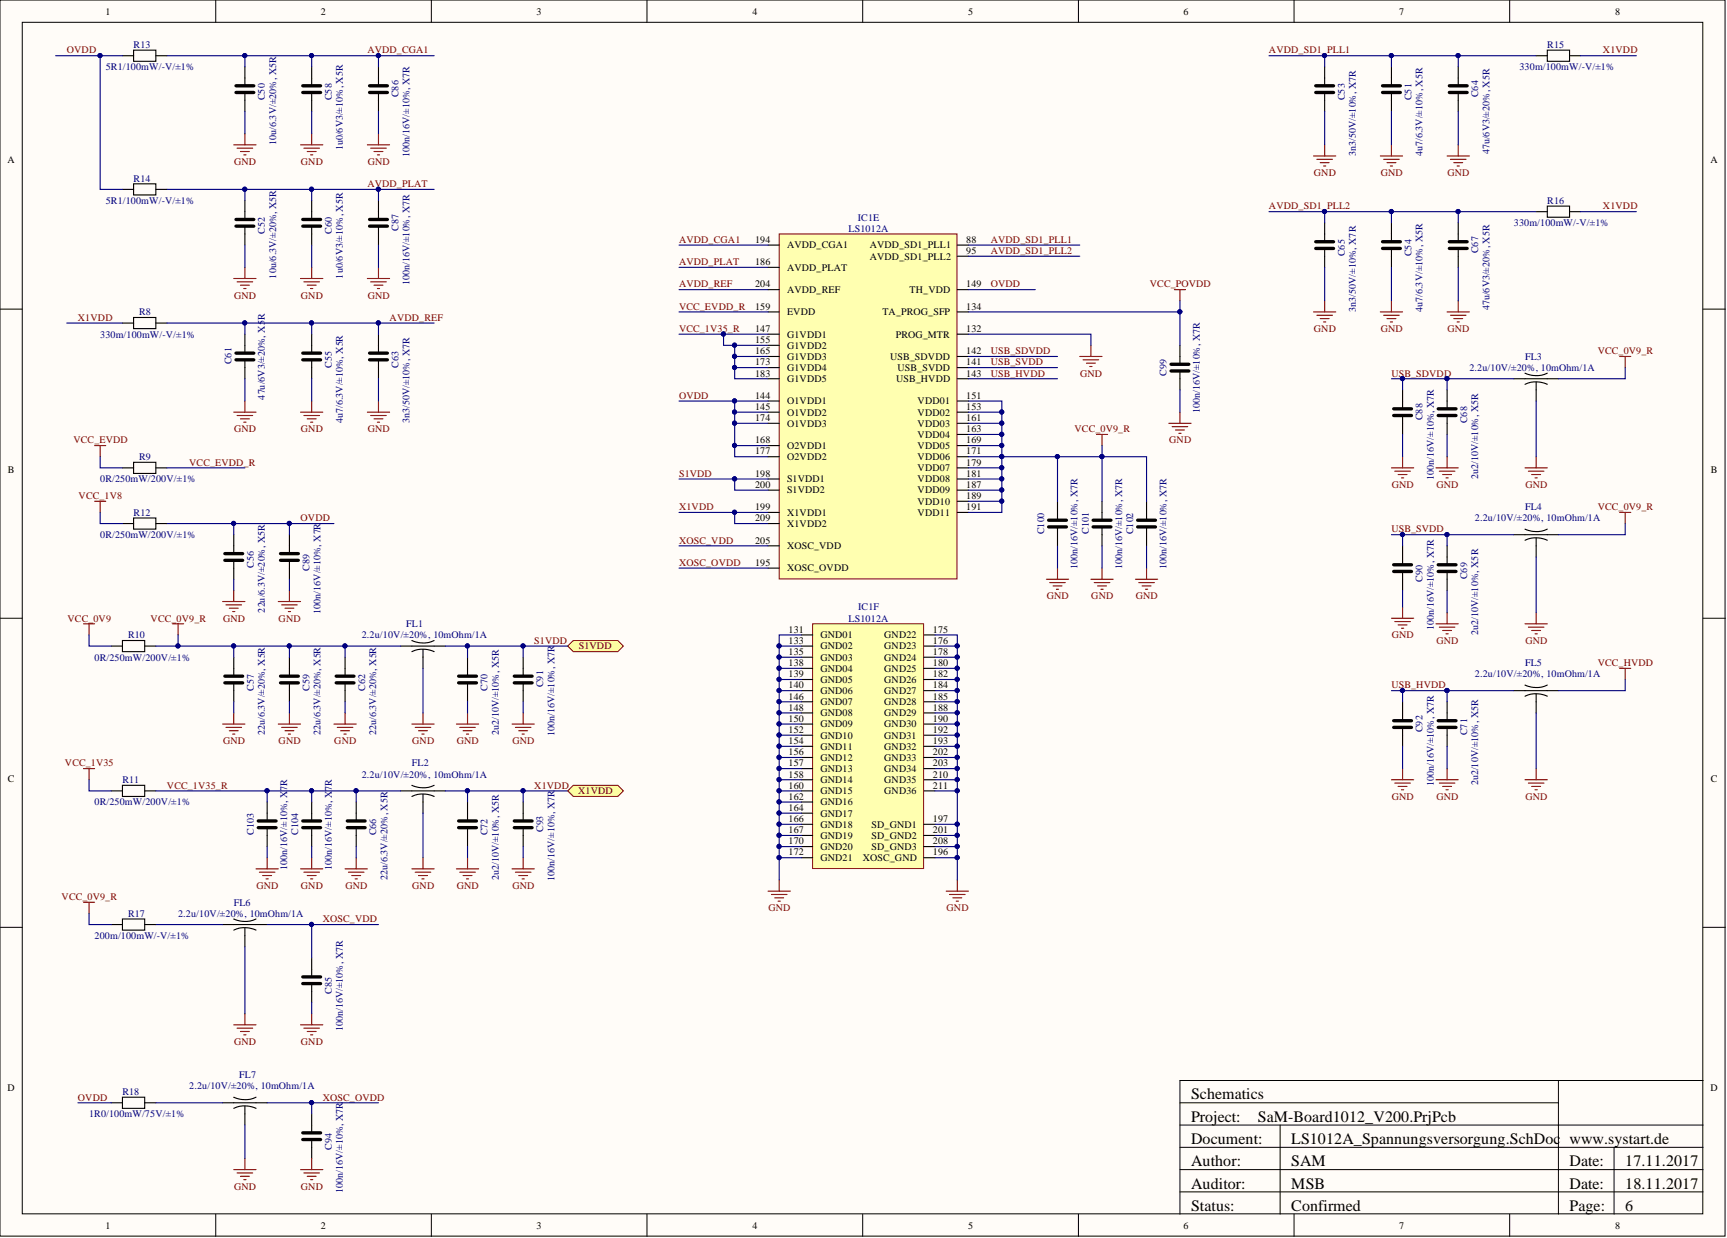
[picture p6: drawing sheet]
<svg xmlns="http://www.w3.org/2000/svg" width="393mm" height="282mm" viewBox="0 0 393 282" stroke-linecap="round" stroke-linejoin="round" font-family="sans-serif">
<defs><g id="words">
<g font-size="3.6">
<text x="271.3" y="250.3">Schematics</text>
<text x="271.3" y="255.4">Project:</text>
<text x="286.5" y="255.4">SaM-Board1012_V200.PrjPcb</text>
<text x="271.3" y="260.5">Document:</text>
<text x="294.1" y="260.5">LS1012A_Spannungsversorgung.SchDoc</text>
<text x="357.5" y="260.5">www.systart.de</text>
<text x="271.3" y="265.5">Author:</text>
<text x="294.1" y="265.5">SAM</text>
<text x="357.5" y="265.5">Date:</text>
<text x="370.2" y="265.5">17.11.2017</text>
<text x="271.3" y="270.6">Auditor:</text>
<text x="271.3" y="275.7">Status:</text>
<text x="294.1" y="270.6">MSB</text>
<text x="294.1" y="275.7">Confirmed</text>
<text x="357.5" y="275.7">Page:</text>
<text x="357.5" y="270.6">Date:</text>
<text x="370.2" y="270.6">18.11.2017</text>
<text x="370.2" y="275.7">6</text>
</g>
<g font-size="2.3">
<text x="24" y="3.3">1</text>
<text x="73.1" y="3.3">2</text>
<text x="122.2" y="3.3">3</text>
<text x="171.4" y="3.3">4</text>
<text x="220.5" y="3.3">5</text>
<text x="269.6" y="3.3">6</text>
<text x="318.7" y="3.3">7</text>
<text x="367.9" y="3.3">8</text>
<text x="1.7" y="37.2">A</text>
<text x="389.6" y="37.2">A</text>
<text x="172" y="55.3">194</text>
<text x="179.3" y="56.6">AVDD_CGA1</text>
<text x="198.1" y="56.6">AVDD_SD1_PLL1</text>
<text x="198.1" y="59.1">AVDD_SD1_PLL2</text>
<text x="220.1" y="55.3">88</text>
<text x="220.1" y="57.8">95</text>
<text x="172" y="60.4">186</text>
<text x="172" y="65.4">204</text>
<text x="179.3" y="61.6">AVDD_PLAT</text>
<text x="220.1" y="65.4">149</text>
<text x="172" y="70.5">159</text>
<text x="179.3" y="66.7">AVDD_REF</text>
<text x="179.3" y="71.8">EVDD</text>
<text x="201" y="71.8">TA_PROG_SFP</text>
<text x="207.1" y="66.7">TH_VDD</text>
<text x="220.1" y="70.5">134</text>
<text x="172" y="75.6">147</text>
<text x="179.3" y="76.9">G1VDD1</text>
<text x="204" y="76.9">PROG_MTR</text>
<text x="220.1" y="75.6">132</text>
<text x="172" y="78.1">155</text>
<text x="172" y="80.7">165</text>
<text x="172" y="83.2">173</text>
<text x="179.3" y="79.4">G1VDD2</text>
<text x="179.3" y="81.9">G1VDD3</text>
<text x="202.7" y="81.9">USB_SDVDD</text>
<text x="220.1" y="80.7">142</text>
<text x="220.1" y="83.2">141</text>
<text x="172" y="85.7">183</text>
<text x="179.3" y="84.5">G1VDD4</text>
<text x="179.3" y="87">G1VDD5</text>
<text x="204.1" y="87">USB_HVDD</text>
<text x="204.4" y="84.5">USB_SVDD</text>
<text x="220.1" y="85.7">143</text>
<text x="172" y="90.8">144</text>
<text x="172" y="93.3">145</text>
<text x="172" y="95.9">174</text>
<text x="179.3" y="92.1">O1VDD1</text>
<text x="179.3" y="94.6">O1VDD2</text>
<text x="209" y="92.1">VDD01</text>
<text x="209" y="94.6">VDD02</text>
<text x="220.1" y="90.8">151</text>
<text x="220.1" y="93.3">153</text>
<text x="220.1" y="95.9">161</text>
<text x="172" y="100.9">168</text>
<text x="179.3" y="97.1">O1VDD3</text>
<text x="209" y="97.1">VDD03</text>
<text x="209" y="99.7">VDD04</text>
<text x="220.1" y="98.4">163</text>
<text x="220.1" y="100.9">169</text>
<text x="1.8" y="107.6">B</text>
<text x="172" y="103.5">177</text>
<text x="179.3" y="102.2">O2VDD1</text>
<text x="179.3" y="104.7">O2VDD2</text>
<text x="209" y="102.2">VDD05</text>
<text x="209" y="104.7">VDD06</text>
<text x="209" y="107.3">VDD07</text>
<text x="220.1" y="103.5">171</text>
<text x="220.1" y="106">179</text>
<text x="389.7" y="107.6">B</text>
<text x="172" y="108.6">198</text>
<text x="172" y="111.1">200</text>
<text x="179.3" y="109.8">S1VDD1</text>
<text x="179.3" y="112.4">S1VDD2</text>
<text x="209" y="109.8">VDD08</text>
<text x="209" y="112.4">VDD09</text>
<text x="220.1" y="108.6">181</text>
<text x="220.1" y="111.1">187</text>
<text x="220.1" y="113.6">189</text>
<text x="172" y="116.2">199</text>
<text x="172" y="118.7">209</text>
<text x="179.3" y="117.4">X1VDD1</text>
<text x="179.3" y="120">X1VDD2</text>
<text x="209" y="114.9">VDD10</text>
<text x="209" y="117.4">VDD11</text>
<text x="220.1" y="116.2">191</text>
<text x="172" y="123.8">205</text>
<text x="179.3" y="125">XOSC_VDD</text>
<text x="172" y="128.8">195</text>
<text x="179.3" y="130.1">XOSC_OVDD</text>
<text x="179.6" y="144.1">131</text>
<text x="179.6" y="146.6">133</text>
<text x="179.6" y="149.1">135</text>
<text x="186.9" y="145.3">GND01</text>
<text x="186.9" y="147.9">GND02</text>
<text x="201.4" y="145.3">GND22</text>
<text x="201.4" y="147.9">GND23</text>
<text x="212.5" y="144.1">175</text>
<text x="212.5" y="146.6">176</text>
<text x="212.5" y="149.1">178</text>
<text x="179.6" y="151.7">138</text>
<text x="179.6" y="154.2">139</text>
<text x="186.9" y="150.4">GND03</text>
<text x="186.9" y="152.9">GND04</text>
<text x="186.9" y="155.5">GND05</text>
<text x="201.4" y="150.4">GND24</text>
<text x="201.4" y="152.9">GND25</text>
<text x="201.4" y="155.5">GND26</text>
<text x="212.5" y="151.7">180</text>
<text x="212.5" y="154.2">182</text>
<text x="179.6" y="156.7">140</text>
<text x="179.6" y="159.3">146</text>
<text x="179.6" y="161.8">148</text>
<text x="186.9" y="158">GND06</text>
<text x="186.9" y="160.5">GND07</text>
<text x="201.4" y="158">GND27</text>
<text x="201.4" y="160.5">GND28</text>
<text x="212.5" y="156.7">184</text>
<text x="212.5" y="159.3">185</text>
<text x="212.5" y="161.8">188</text>
<text x="179.6" y="164.3">150</text>
<text x="179.6" y="166.9">152</text>
<text x="186.9" y="163.1">GND08</text>
<text x="186.9" y="165.6">GND09</text>
<text x="201.4" y="163.1">GND29</text>
<text x="201.4" y="165.6">GND30</text>
<text x="212.5" y="164.3">190</text>
<text x="212.5" y="166.9">192</text>
<text x="179.6" y="169.4">154</text>
<text x="179.6" y="172">156</text>
<text x="186.9" y="168.2">GND10</text>
<text x="186.9" y="170.7">GND11</text>
<text x="186.9" y="173.2">GND12</text>
<text x="201.4" y="168.2">GND31</text>
<text x="201.4" y="170.7">GND32</text>
<text x="201.4" y="173.2">GND33</text>
<text x="212.5" y="169.4">193</text>
<text x="212.5" y="172">202</text>
<text x="1.8" y="178">C</text>
<text x="179.6" y="174.5">157</text>
<text x="179.6" y="177">158</text>
<text x="179.6" y="179.6">160</text>
<text x="186.9" y="175.8">GND13</text>
<text x="186.9" y="178.3">GND14</text>
<text x="201.4" y="175.8">GND34</text>
<text x="201.4" y="178.3">GND35</text>
<text x="212.5" y="174.5">203</text>
<text x="212.5" y="177">210</text>
<text x="212.5" y="179.6">211</text>
<text x="389.7" y="178">C</text>
<text x="179.6" y="182.1">162</text>
<text x="179.6" y="184.6">164</text>
<text x="186.9" y="180.8">GND15</text>
<text x="186.9" y="183.4">GND16</text>
<text x="186.9" y="185.9">GND17</text>
<text x="201.4" y="180.8">GND36</text>
<text x="179.6" y="187.2">166</text>
<text x="179.6" y="189.7">167</text>
<text x="186.9" y="188.4">GND18</text>
<text x="186.9" y="191">GND19</text>
<text x="198.5" y="188.4">SD_GND1</text>
<text x="198.5" y="191">SD_GND2</text>
<text x="212.5" y="187.2">197</text>
<text x="212.5" y="189.7">201</text>
<text x="179.6" y="192.2">170</text>
<text x="179.6" y="194.8">172</text>
<text x="186.9" y="193.5">GND20</text>
<text x="186.9" y="196">GND21</text>
<text x="196.5" y="196">XOSC_GND</text>
<text x="198.5" y="193.5">SD_GND3</text>
<text x="212.5" y="192.2">208</text>
<text x="212.5" y="194.8">196</text>
<text x="1.7" y="248.4">D</text>
<text x="389.6" y="248.4">D</text>
<text x="24" y="279.7">1</text>
<text x="73.1" y="279.7">2</text>
<text x="122.2" y="279.7">3</text>
<text x="171.4" y="279.7">4</text>
<text x="220.5" y="279.7">5</text>
<text x="269.6" y="279.7">6</text>
<text x="318.7" y="279.7">7</text>
<text x="367.9" y="279.7">8</text>
</g>
<g font-size="2.3" fill="#000080">
<text x="30.4" y="10.9">R13</text>
<text x="352.4" y="10.9">R15</text>
<text x="24.1" y="16">5R1/100mW/-V/±1%</text>
<text x="346.1" y="16">330m/100mW/-V/±1%</text>
<text x="60.3" y="22.8" transform="rotate(-90 60.3 22.8)">C50</text>
<text x="75.6" y="22.8" transform="rotate(-90 75.6 22.8)">C58</text>
<text x="90.8" y="22.2" transform="rotate(-90 90.8 22.2)">C86</text>
<text x="306.3" y="22.8" transform="rotate(-90 306.3 22.8)">C53</text>
<text x="321.5" y="22.8" transform="rotate(-90 321.5 22.8)">C51</text>
<text x="336.7" y="22.2" transform="rotate(-90 336.7 22.2)">C64</text>
<text x="62.9" y="33" transform="rotate(-90 62.9 33)">10u/6.3V/±20%, X5R</text>
<text x="78.1" y="34.2" transform="rotate(-90 78.1 34.2)">1u0/6V3/±10%, X5R</text>
<text x="93.3" y="35.8" transform="rotate(-90 93.3 35.8)">100n/16V/±10%, X7R</text>
<text x="308.8" y="35.5" transform="rotate(-90 308.8 35.5)">3n3/50V/±10%, X7R</text>
<text x="324" y="35.5" transform="rotate(-90 324 35.5)">4u7/6.3V/±10%, X5R</text>
<text x="339.2" y="35.2" transform="rotate(-90 339.2 35.2)">47u/6V3/±20%, X5R</text>
<text x="30.4" y="41.3">R14</text>
<text x="24.1" y="46.4">5R1/100mW/-V/±1%</text>
<text x="352.4" y="46.4">R16</text>
<text x="60.3" y="53.3" transform="rotate(-90 60.3 53.3)">C52</text>
<text x="75.6" y="53.3" transform="rotate(-90 75.6 53.3)">C60</text>
<text x="90.8" y="52.6" transform="rotate(-90 90.8 52.6)">C87</text>
<text x="193.3" y="52.8">LS1012A</text>
<text x="195.4" y="50.2">IC1E</text>
<text x="344.8" y="51.5">330m/100mW/-V/±1%</text>
<text x="306.3" y="58.3" transform="rotate(-90 306.3 58.3)">C65</text>
<text x="321.5" y="58.3" transform="rotate(-90 321.5 58.3)">C54</text>
<text x="336.7" y="57.7" transform="rotate(-90 336.7 57.7)">C67</text>
<text x="62.9" y="63.4" transform="rotate(-90 62.9 63.4)">10u/6.3V/±20%, X5R</text>
<text x="78.1" y="63.4" transform="rotate(-90 78.1 63.4)">1u0/6V3/±10%, X5R</text>
<text x="93.3" y="64.9" transform="rotate(-90 93.3 64.9)">100n/16V/±10%, X7R</text>
<text x="31.7" y="71.8">R8</text>
<text x="308.8" y="71" transform="rotate(-90 308.8 71)">3n3/50V/±10%, X7R</text>
<text x="324" y="71" transform="rotate(-90 324 71)">4u7/6.3V/±10%, X5R</text>
<text x="339.2" y="70.7" transform="rotate(-90 339.2 70.7)">47u/6V3/±20%, X5R</text>
<text x="22.8" y="76.9">330m/100mW/-V/±1%</text>
<text x="60.3" y="72.9" transform="rotate(-90 60.3 72.9)">R</text>
<text x="52.7" y="82.9" transform="rotate(-90 52.7 82.9)">C61</text>
<text x="75.6" y="83.7" transform="rotate(-90 75.6 83.7)">C55</text>
<text x="90.8" y="83.7" transform="rotate(-90 90.8 83.7)">C63</text>
<text x="347.3" y="81.9">FL3</text>
<text x="265.7" y="85.6" transform="rotate(-90 265.7 85.6)">C99</text>
<text x="334.7" y="84.5">2.2u/10V/±20%, 10mOhm/1A</text>
<text x="60.3" y="91" transform="rotate(-90 60.3 91)">47u/6V3/±20%, X5</text>
<text x="273.3" y="94.1" transform="rotate(-90 273.3 94.1)">100n/16V/±10%, X7R</text>
<text x="324" y="95.7" transform="rotate(-90 324 95.7)">C88</text>
<text x="78.1" y="96.4" transform="rotate(-90 78.1 96.4)">4u7/6.3V/±10%, X5R</text>
<text x="93.3" y="96.4" transform="rotate(-90 93.3 96.4)">3n3/50V/±10%, X7R</text>
<text x="334.2" y="96.4" transform="rotate(-90 334.2 96.4)">C68</text>
<text x="31.7" y="104.7">R9</text>
<text x="22.8" y="109.8">0R/250mW/200V/±1%</text>
<text x="326.6" y="109.3" transform="rotate(-90 326.6 109.3)">100n/16V/±10%, X7R</text>
<text x="336.7" y="109.1" transform="rotate(-90 336.7 109.1)">2u2/10V/±10%, X5R</text>
<text x="30.4" y="117.4">R12</text>
<text x="335.9" y="118.7">2.2u/10V/±20%, 10mOhm/1A</text>
<text x="347.3" y="116.2">FL4</text>
<text x="22.8" y="122.5">0R/250mW/200V/±1%</text>
<text x="237.8" y="121.7" transform="rotate(-90 237.8 121.7)">C100</text>
<text x="248" y="121.6" transform="rotate(-90 248 121.6)">C101</text>
<text x="258.1" y="121.7" transform="rotate(-90 258.1 121.7)">C102</text>
<text x="57.8" y="129.3" transform="rotate(-90 57.8 129.3)">C56</text>
<text x="70.5" y="129.9" transform="rotate(-90 70.5 129.9)">C89</text>
<text x="245.4" y="129.6" transform="rotate(-90 245.4 129.6)">100n/16V/±10%, X7R</text>
<text x="255.6" y="129.6" transform="rotate(-90 255.6 129.6)">100n/16V/±10%, X7R</text>
<text x="265.7" y="129.6" transform="rotate(-90 265.7 129.6)">100n/16V/±10%, X7R</text>
<text x="334.2" y="131.9" transform="rotate(-90 334.2 131.9)">C69</text>
<text x="324" y="132.5" transform="rotate(-90 324 132.5)">C90</text>
<text x="60.3" y="139.5" transform="rotate(-90 60.3 139.5)">22u/6.3V/±20%, X5R</text>
<text x="73" y="139.7" transform="rotate(-90 73 139.7)">100n/16V/±10%, X7R</text>
<text x="92.5" y="142.8">FL1</text>
<text x="193.3" y="141.5">LS1012A</text>
<text x="195.5" y="139">IC1F</text>
<text x="326.6" y="143.6" transform="rotate(-90 326.6 143.6)">100n/16V/±10%, X7R</text>
<text x="29.2" y="145.3">R10</text>
<text x="82.4" y="145.3">2.2u/10V/±20%, 10mOhm/1A</text>
<text x="336.7" y="144.6" transform="rotate(-90 336.7 144.6)">2u2/10V/±10%, X5R</text>
<text x="21.6" y="150.4">0R/250mW/200V/±1%</text>
<text x="335.9" y="154.2">2.2u/10V/±20%, 10mOhm/1A</text>
<text x="347.3" y="151.7">FL5</text>
<text x="57.8" y="157.2" transform="rotate(-90 57.8 157.2)">C57</text>
<text x="70.5" y="157.2" transform="rotate(-90 70.5 157.2)">C59</text>
<text x="83.2" y="157.2" transform="rotate(-90 83.2 157.2)">C62</text>
<text x="111" y="157.2" transform="rotate(-90 111 157.2)">C70</text>
<text x="123.7" y="156.5" transform="rotate(-90 123.7 156.5)">C91</text>
<text x="60.3" y="167.4" transform="rotate(-90 60.3 167.4)">22u/6.3V/±20%, X5R</text>
<text x="73" y="167.4" transform="rotate(-90 73 167.4)">22u/6.3V/±20%, X5R</text>
<text x="85.7" y="167.4" transform="rotate(-90 85.7 167.4)">22u/6.3V/±20%, X5R</text>
<text x="113.6" y="167.4" transform="rotate(-90 113.6 167.4)">2u2/10V/±10%, X5R</text>
<text x="126.3" y="167.6" transform="rotate(-90 126.3 167.6)">100n/16V/±10%, X7R</text>
<text x="324" y="166.7" transform="rotate(-90 324 166.7)">C92</text>
<text x="334.2" y="167.4" transform="rotate(-90 334.2 167.4)">C71</text>
<text x="27.9" y="178.3">R11</text>
<text x="65.4" y="180" transform="rotate(-90 65.4 180)">7R</text>
<text x="75.6" y="180" transform="rotate(-90 75.6 180)">7R</text>
<text x="82.4" y="177">2.2u/10V/±20%, 10mOhm/1A</text>
<text x="93.8" y="174.5">FL2</text>
<text x="326.6" y="179.1" transform="rotate(-90 326.6 179.1)">100n/16V/±10%, X7R</text>
<text x="336.7" y="178.8" transform="rotate(-90 336.7 178.8)">2u2/10V/±10%, X5R</text>
<text x="21.6" y="183.4">0R/250mW/200V/±1%</text>
<text x="57.8" y="190" transform="rotate(-90 57.8 190)">C103</text>
<text x="67.9" y="190.1" transform="rotate(-90 67.9 190.1)">C104</text>
<text x="85.7" y="190.2" transform="rotate(-90 85.7 190.2)">C66</text>
<text x="111" y="190.2" transform="rotate(-90 111 190.2)">C72</text>
<text x="123.7" y="189.5" transform="rotate(-90 123.7 189.5)">C93</text>
<text x="65.4" y="198.1" transform="rotate(-90 65.4 198.1)">100n/16V/±10%, X</text>
<text x="75.6" y="198.1" transform="rotate(-90 75.6 198.1)">100n/16V/±10%, X</text>
<text x="88.2" y="200.4" transform="rotate(-90 88.2 200.4)">22u/6.3V/±20%, X5R</text>
<text x="113.6" y="200.4" transform="rotate(-90 113.6 200.4)">2u2/10V/±10%, X5R</text>
<text x="126.3" y="200.6" transform="rotate(-90 126.3 200.6)">100n/16V/±10%, X7R</text>
<text x="29.2" y="208.7">R17</text>
<text x="40.6" y="208.7">2.2u/10V/±20%, 10mOhm/1A</text>
<text x="53.2" y="206.2">FL6</text>
<text x="21.6" y="213.8">200m/100mW/-V/±1%</text>
<text x="75.6" y="226.3" transform="rotate(-90 75.6 226.3)">C85</text>
<text x="78.1" y="234.9" transform="rotate(-90 78.1 234.9)">100n/16V/±10%, X7R</text>
<text x="54.5" y="245.5">FL7</text>
<text x="27.9" y="249.3">R18</text>
<text x="43.1" y="248">2.2u/10V/±20%, 10mOhm/1A</text>
<text x="20.3" y="254.4">1R0/100mW/75V/±1%</text>
<text x="75.6" y="261.8" transform="rotate(-90 75.6 261.8)">C94</text>
<text x="78.1" y="271.6" transform="rotate(-90 78.1 271.6)">100n/16V/±10%, X7R</text>
</g>
<g font-size="2.3" fill="#800000">
<text x="15.2" y="12.2">OVDD</text>
<text x="83.7" y="12.2">AVDD_CGA1</text>
<text x="289" y="12.2">AVDD_SD1_PLL1</text>
<text x="365.1" y="12.2">X1VDD</text>
<text x="53.3" y="37.5">GND</text>
<text x="68.5" y="37.5">GND</text>
<text x="83.8" y="37.5">GND</text>
<text x="299.3" y="40.1">GND</text>
<text x="314.5" y="40.1">GND</text>
<text x="329.7" y="40.1">GND</text>
<text x="83.7" y="42.6">AVDD_PLAT</text>
<text x="289" y="47.7">AVDD_SD1_PLL2</text>
<text x="365.1" y="47.7">X1VDD</text>
<text x="154.7" y="55.3">AVDD_CGA1</text>
<text x="225.6" y="55.3">AVDD_SD1_PLL1</text>
<text x="225.6" y="57.8">AVDD_SD1_PLL2</text>
<text x="154.7" y="65.4">AVDD_REF</text>
<text x="154.7" y="60.4">AVDD_PLAT</text>
<text x="225.6" y="65.4">OVDD</text>
<text x="261.9" y="65.4">VCC_POVDD</text>
<text x="53.3" y="68">GND</text>
<text x="68.5" y="68">GND</text>
<text x="83.8" y="68">GND</text>
<text x="154.7" y="70.5">VCC_EVDD_R</text>
<text x="17.7" y="73">X1VDD</text>
<text x="88.7" y="73">AVDD_REF</text>
<text x="154.7" y="75.6">VCC_1V35_R</text>
<text x="299.3" y="75.6">GND</text>
<text x="314.5" y="75.6">GND</text>
<text x="329.7" y="75.6">GND</text>
<text x="225.6" y="80.7">USB_SDVDD</text>
<text x="225.6" y="83.2">USB_SVDD</text>
<text x="363.9" y="80.7">VCC_0V9_R</text>
<text x="225.6" y="85.7">USB_HVDD</text>
<text x="246" y="85.7">GND</text>
<text x="316.9" y="85.7">USB_SDVDD</text>
<text x="154.7" y="90.8">OVDD</text>
<text x="16.7" y="100.9">VCC_EVDD</text>
<text x="53.3" y="98.4">GND</text>
<text x="68.5" y="98.4">GND</text>
<text x="83.8" y="98.4">GND</text>
<text x="244.7" y="98.4">VCC_0V9_R</text>
<text x="266.3" y="100.9">GND</text>
<text x="43.1" y="106">VCC_EVDD_R</text>
<text x="17.9" y="113.6">VCC_1V8</text>
<text x="154.7" y="108.6">S1VDD</text>
<text x="317" y="111.1">GND</text>
<text x="327.1" y="111.1">GND</text>
<text x="347.4" y="111.1">GND</text>
<text x="68.5" y="118.7">OVDD</text>
<text x="154.7" y="116.2">X1VDD</text>
<text x="363.9" y="116.2">VCC_0V9_R</text>
<text x="154.7" y="123.8">XOSC_VDD</text>
<text x="316.9" y="121.2">USB_SVDD</text>
<text x="154.7" y="128.8">XOSC_OVDD</text>
<text x="238.4" y="136.5">GND</text>
<text x="248.6" y="136.5">GND</text>
<text x="258.7" y="136.5">GND</text>
<text x="15.4" y="141.5">VCC_0V9</text>
<text x="34.3" y="141.5">VCC_0V9_R</text>
<text x="50.8" y="141.5">GND</text>
<text x="63.5" y="141.5">GND</text>
<text x="121.7" y="146.6">S1VDD</text>
<text x="131.8" y="147.9">S1VDD</text>
<text x="317" y="145.3">GND</text>
<text x="327.1" y="146.6">GND</text>
<text x="347.4" y="146.6">GND</text>
<text x="363.9" y="151.7">VCC_HVDD</text>
<text x="316.9" y="156.7">USB_HVDD</text>
<text x="50.8" y="169.4">GND</text>
<text x="63.5" y="169.4">GND</text>
<text x="76.1" y="169.4">GND</text>
<text x="93.9" y="169.4">GND</text>
<text x="104" y="169.4">GND</text>
<text x="116.7" y="169.4">GND</text>
<text x="14.8" y="174.5">VCC_1V35</text>
<text x="38" y="179.6">VCC_1V35_R</text>
<text x="121.7" y="179.6">X1VDD</text>
<text x="131.7" y="180.8">X1VDD</text>
<text x="317" y="182.1">GND</text>
<text x="327.1" y="182.1">GND</text>
<text x="347.4" y="182.1">GND</text>
<text x="58.4" y="202.4">GND</text>
<text x="68.5" y="202.4">GND</text>
<text x="78.7" y="202.4">GND</text>
<text x="93.9" y="202.4">GND</text>
<text x="104" y="202.4">GND</text>
<text x="116.7" y="202.4">GND</text>
<text x="14" y="204.9">VCC_0V9_R</text>
<text x="73.5" y="210">XOSC_VDD</text>
<text x="175" y="207.5">GND</text>
<text x="215.6" y="207.5">GND</text>
<text x="53.3" y="237.9">GND</text>
<text x="68.5" y="237.9">GND</text>
<text x="17.7" y="250.6">OVDD</text>
<text x="73.5" y="250.6">XOSC_OVDD</text>
<text x="53.3" y="270.9">GND</text>
<text x="68.5" y="270.9">GND</text>
</g>
</g></defs>
<g fill="#fffcf8" stroke="#000" stroke-width=".23">
<path d="M0 0h392.9v281.4h-392.9z"/>
<path d="M5.1 5.1h382.7v271.3h-382.7z"/>
</g>
<g fill="none" stroke="#000" stroke-width=".23">
<path d="M49.1 0v5.1M98.2 0v5.1M147.4 0v5.1M196.5 0v5.1M245.6 0v5.1M294.7 0v5.1M343.8 0v5.1M0 70.4h5.1M387.9 70.4h5.1M0 140.8h5.1M387.9 140.8h5.1M0 211.1h5.1"/>
<path d="M387.9 211.1h5.1M268.7 251.1h86.3M268.7 256.2h119.2M291.6 256.2v20.2M355 246v30.4M387.9 246h-119.2v30.4M49.1 276.4v5.1M98.2 276.4v5.1M147.4 276.4v5.1M196.5 276.4v5.1M245.6 276.4v5.1M268.7 261.2h119.2"/>
<path d="M268.7 271.4h119.2M268.7 266.3h119.2M294.7 276.4v5.1M343.8 276.4v5.1M367.6 261.2v15.2"/>
</g>
<path d="M177.5 53.3h40.5v78.5h-40.5z" fill="#ffffb0" stroke="#800000" stroke-width=".23"/>
<g fill="none" stroke="#000" stroke-width=".25">
<path d="M174.9 55.8h2.6M218 55.8h2.6M218 58.3h2.6M174.9 60.9h2.6M174.9 65.9h2.6M174.9 71h2.6M174.9 76.1h2.6M174.9 78.6h2.6M218 65.9h2.6M218 71h2.6M218 76.1h2.6M174.9 81.2h2.6"/>
<path d="M174.9 83.7h2.6M174.9 86.2h2.6M174.9 91.3h2.6M174.9 93.8h2.6M174.9 96.4h2.6M218 81.2h2.6M218 83.7h2.6M218 86.2h2.6M218 91.3h2.6M218 93.8h2.6M218 96.4h2.6M218 98.9h2.6"/>
<path d="M174.9 101.5h2.6M174.9 104h2.6M174.9 109.1h2.6M174.9 111.6h2.6M174.9 116.7h2.6M174.9 119.2h2.6M218 101.5h2.6M218 104h2.6M218 109.1h2.6M218 111.6h2.6M218 116.7h2.6M218 106.5h2.6"/>
<path d="M218 114.1h2.6M174.9 124.3h2.6M174.9 129.3h2.6"/>
</g>
<path d="M185.1 142h25.3v55.7h-25.3z" fill="#ffffb0" stroke="#800000" stroke-width=".23"/>
<g fill="none" stroke="#000" stroke-width=".25">
<path d="M27.9 12.7h2.5M30.4 11.4h5.1v2.6h-5.1zM35.5 12.7h2.5M349.9 12.7h2.5M352.4 11.4h5.1v2.6h-5.1zM357.5 12.7h2.5M27.9 43.1h2.5M30.4 41.9h5.1v2.5h-5.1zM35.5 43.1h2.5M349.9 48.2h2.5M352.4 46.9h5.1v2.6h-5.1zM357.5 48.2h2.5"/>
<path d="M27.9 73.6h2.5M30.4 72.3h5.1v2.5h-5.1zM35.5 73.6h2.5M347.3 87.5a6.1 6.1 0 0 1 5.1 0M347.3 85l.7 .2a6 6 0 0 0 4.4-.2M347.3 86.2h7.7M347.3 123a6.1 6.1 0 0 1 5.1 0M347.3 120.5l.7 .2a6 6 0 0 0 4.4-.2M347.3 121.7h7.7M93.8 148.4a6.1 6.1 0 0 1 5.1 0M93.8 145.8l.7 .3a6 6 0 0 0 4.4-.3M93.8 147.1h7.6"/>
<path d="M182.5 144.6h2.6M182.5 147.1h2.6M182.5 149.6h2.6M182.5 152.2h2.6M182.5 154.7h2.6M182.5 157.2h2.6M182.5 159.8h2.6M210.4 144.6h2.6M210.4 147.1h2.6M210.4 149.6h2.6M210.4 152.2h2.6M210.4 154.7h2.6"/>
<path d="M210.4 157.2h2.6M210.4 159.8h2.6M347.3 158.5a6.1 6.1 0 0 1 5.1 0M347.3 156l.7 .2a6 6 0 0 0 4.4-.2M347.3 157.2h7.7M93.8 178.8l.7 .3a6 6 0 0 0 4.4-.3M182.5 162.3h2.6M182.5 164.9h2.6M182.5 167.4h2.6M182.5 169.9h2.6M182.5 172.5h2.6M182.5 175h2.6"/>
<path d="M182.5 177.5h2.6M210.4 162.3h2.6M210.4 164.9h2.6M210.4 167.4h2.6M210.4 169.9h2.6M210.4 172.5h2.6M210.4 175h2.6M210.4 177.5h2.6M93.8 181.3a6.1 6.1 0 0 1 5.1 0M93.8 180.1h7.6M182.5 180.1h2.6M182.5 182.6h2.6"/>
<path d="M182.5 185.1h2.6M182.5 187.7h2.6M182.5 190.2h2.6M182.5 192.8h2.6M182.5 195.3h2.6M210.4 180.1h2.6M210.4 187.7h2.6M210.4 190.2h2.6M210.4 192.8h2.6M210.4 195.3h2.6M25.4 210.5h2.5M27.9 209.2h5.1v2.6h-5.1z"/>
<path d="M33 210.5h2.5M53.2 211.8a6.1 6.1 0 0 1 5.1 0M53.2 209.2l.7 .3a6 6 0 0 0 4.4-.3M53.2 210.5h7.6M25.4 251.1h2.5M27.9 249.8h5.1v2.6h-5.1zM33 251.1h2.5M53.2 252.4a6.1 6.1 0 0 1 5.1 0M53.2 249.8l.7 .3a6 6 0 0 0 4.4-.3M53.2 251.1h7.6"/>
</g>
<g fill="none" stroke="#800000" stroke-width=".25">
<path d="M53.2 33h5.1M54 33.7h3.6M54.8 34.5h2M55.5 35.3h.5M55.8 30.4v2.6M68.5 33h5M69.2 33.7h3.6M70 34.5h2M70.7 35.3h.5M71 30.4v2.6M83.7 33h5M84.4 33.7h3.6"/>
<path d="M85.2 34.5h2M85.9 35.3h.6M86.2 30.4v2.6M299.2 35.5h5M299.9 36.3h3.6M300.7 37h2M301.5 37.8h.5M301.7 33v2.5M314.4 35.5h5.1M315.1 36.3h3.6M315.9 37h2M316.7 37.8h.5"/>
<path d="M316.9 33v2.5M329.6 35.5h5.1M330.4 36.3h3.5M331.1 37h2M331.9 37.8h.5M332.1 33v2.5M53.2 63.4h5.1M54 64.2h3.6M54.8 64.9h2M55.5 65.7h.5M55.8 60.9v2.5M68.5 63.4h5"/>
<path d="M69.2 64.2h3.6M70 64.9h2M70.7 65.7h.5M71 60.9v2.5M83.7 63.4h5M84.4 64.2h3.6M85.2 64.9h2M85.9 65.7h.6M86.2 60.9v2.5M248.5 78.6v2.6M267.5 65.9h2.5M268.7 65.9v2.6"/>
<path d="M299.2 71h5M299.9 71.8h3.6M300.7 72.5h2M301.5 73.3h.5M301.7 68.5v2.5M314.4 71h5.1M315.1 71.8h3.6M315.9 72.5h2M316.7 73.3h.5M316.9 68.5v2.5M329.6 71h5.1M330.4 71.8h3.5"/>
<path d="M331.1 72.5h2M331.9 73.3h.5M332.1 68.5v2.5M53.2 93.8h5.1M54 94.6h3.6M54.8 95.4h2M55.5 96.1h.5M55.8 91.3v2.5M68.5 93.8h5M69.2 94.6h3.6M70 95.4h2M70.7 96.1h.5"/>
<path d="M71 91.3v2.5M83.7 93.8h5M84.4 94.6h3.6M85.2 95.4h2M85.9 96.1h.6M86.2 91.3v2.5M245.9 81.2h5.1M246.7 81.9h3.5M247.5 82.7h2M248.2 83.4h.5M249.7 98.9h2.6M251 98.9v2.6"/>
<path d="M266.2 96.4h5.1M267 97.1h3.5M267.7 97.9h2.1M268.5 98.7h.5M268.7 93.8v2.6M368.9 81.2h2.5M370.2 81.2v2.5M21.6 114.1h2.5M21.6 101.5h2.5M22.8 101.5v2.5M22.8 114.1v2.6M316.9 106.5h5.1"/>
<path d="M317.7 107.3h3.5M318.4 108h2.1M319.2 108.8h.5M319.5 104v2.5M327.1 106.5h5M327.8 107.3h3.6M328.6 108h2M329.3 108.8h.6M329.6 104v2.5M347.3 106.5h5.1M348.1 107.3h3.6M348.9 108h2"/>
<path d="M349.6 108.8h.5M349.9 104v2.5M368.9 116.7h2.5M370.2 116.7v2.5M50.7 137h5.1M51.5 137.7h3.5M52.2 138.5h2.1M53 139.2h.5M53.2 134.4v2.6M63.4 137h5.1M64.1 137.7h3.6M64.9 138.5h2"/>
<path d="M65.7 139.2h.5M65.9 134.4v2.6M238.3 131.9h5.1M239.1 132.6h3.5M239.8 133.4h2.1M240.6 134.2h.5M240.9 129.3v2.6M248.5 131.9h5M249.2 132.6h3.6M250 133.4h2M250.7 134.2h.6M251 129.3v2.6"/>
<path d="M258.6 131.9h5.1M259.4 132.6h3.5M260.1 133.4h2.1M260.9 134.2h.5M261.1 129.3v2.6M319.5 138.2v2.6M329.6 139.5v2.5M349.9 139.5v2.5M19 142h2.6M20.3 142v2.6M39.3 142h2.5M40.6 142v2.6"/>
<path d="M316.9 140.8h5.1M317.7 141.5h3.5M318.4 142.3h2.1M319.2 143h.5M327.1 142h5M327.8 142.8h3.6M328.6 143.6h2M329.3 144.3h.6M347.3 142h5.1M348.1 142.8h3.6M348.9 143.6h2M349.6 144.3h.5"/>
<path d="M368.9 152.2h2.5M370.2 152.2v2.5M19 175h2.6M20.3 175v2.5M50.7 164.9h5.1M51.5 165.6h3.5M52.2 166.4h2.1M53 167.1h.5M53.2 162.3v2.6M63.4 164.9h5.1M64.1 165.6h3.6M64.9 166.4h2"/>
<path d="M65.7 167.1h.5M65.9 162.3v2.6M76.1 164.9h5M76.8 165.6h3.6M77.6 166.4h2M78.3 167.1h.5M78.6 162.3v2.6M93.8 164.9h5.1M94.6 165.6h3.5M95.3 166.4h2.1M96.1 167.1h.5M96.3 162.3v2.6"/>
<path d="M103.9 164.9h5.1M104.7 165.6h3.6M105.5 166.4h2M106.2 167.1h.5M106.5 162.3v2.6M116.6 164.9h5.1M117.4 165.6h3.5M118.1 166.4h2.1M118.9 167.1h.5M119.2 162.3v2.6M316.9 177.5h5.1M317.7 178.3h3.5"/>
<path d="M318.4 179.1h2.1M319.2 179.8h.5M319.5 175v2.5M327.1 177.5h5M327.8 178.3h3.6M328.6 179.1h2M329.3 179.8h.6M329.6 175v2.5M347.3 177.5h5.1M348.1 178.3h3.6M348.9 179.1h2M349.6 179.8h.5"/>
<path d="M349.9 175v2.5M58.3 197.8h5.1M59.1 198.6h3.5M59.8 199.3h2.1M60.8 195.3v2.5M68.5 197.8h5M69.2 198.6h3.6M70 199.3h2M71 195.3v2.5M78.6 197.8h5.1M79.4 198.6h3.5M80.1 199.3h2"/>
<path d="M81.1 195.3v2.5M93.8 197.8h5.1M94.6 198.6h3.5M95.3 199.3h2.1M96.3 195.3v2.5M103.9 197.8h5.1M104.7 198.6h3.6M105.5 199.3h2M106.5 195.3v2.5M116.6 197.8h5.1M117.4 198.6h3.5M118.1 199.3h2.1"/>
<path d="M119.2 195.3v2.5M19 205.4h2.6M20.3 205.4v2.6M60.6 200.1h.5M70.7 200.1h.5M80.9 200.1h.5M96.1 200.1h.5M106.2 200.1h.5M118.9 200.1h.5M174.9 202.9h5.1M175.7 203.7h3.6M176.5 204.4h2"/>
<path d="M177.2 205.2h.5M177.5 200.4v2.5M215.5 202.9h5.1M216.3 203.7h3.5M217 204.4h2.1M217.8 205.2h.5M218 200.4v2.5M53.2 233.3h5.1M54 234.1h3.6M54.8 234.9h2M55.5 235.6h.5M55.8 230.8v2.5"/>
<path d="M68.5 233.3h5M69.2 234.1h3.6M70 234.9h2M70.7 235.6h.5M71 230.8v2.5M53.2 266.3h5.1M54 267.1h3.6M54.8 267.8h2M55.5 268.6h.5M55.8 263.8v2.5M68.5 266.3h5M69.2 267.1h3.6"/>
<path d="M70 267.8h2M70.7 268.6h.5M71 263.8v2.5"/>
</g>
<g fill="none" stroke="#030000" stroke-width=".25">
<path d="M55.8 15.2v4.3M71 15.2v4.3M86.2 15.2v4.3M301.7 15.2v4.3M316.9 15.2v4.3M332.1 15.2v4.3M55.8 21.1v4.3M71 21.1v4.3M86.2 21.1v4.3M301.7 21.1v4.3M316.9 21.1v4.3M332.1 21.1v4.3"/>
<path d="M55.8 45.7v4.3M55.8 51.5v4.3M71 45.7v4.3M71 51.5v4.3M86.2 45.7v4.3M86.2 51.5v4.3M301.7 50.7v4.3M301.7 56.6v4.3M316.9 50.7v4.3M316.9 56.6v4.3M332.1 50.7v4.3M332.1 56.6v4.3"/>
<path d="M55.8 76.1v4.3M71 76.1v4.3M86.2 76.1v4.3M268.7 78.6v4.3M55.8 81.9v4.3M71 81.9v4.3M86.2 81.9v4.3M268.7 84.5v4.3M319.5 88.8v4.3M319.5 94.6v4.3M329.6 88.8v4.3M329.6 94.6v4.3"/>
<path d="M344.8 86.2h2.5M349.9 87v4.3M27.9 119.2h2.5M27.9 106.5h2.5M30.4 117.9h5.1v2.6h-5.1zM30.4 105.3h5.1v2.5h-5.1zM35.5 119.2h2.5M35.5 106.5h2.5M240.9 114.1v4.3M240.9 120v4.3M251 114.1v4.3M251 120v4.3"/>
<path d="M261.1 114.1v4.3M261.1 120v4.3M53.2 121.7v4.4M53.2 127.6v4.3M65.9 121.7v4.4M65.9 127.6v4.3M319.5 124.3v4.3M319.5 130.1v4.3M329.6 124.3v4.3M329.6 130.1v4.3M344.8 121.7h2.5M349.9 122.5v4.3"/>
<path d="M25.4 147.1h2.5M27.9 145.8h5.1v2.6h-5.1zM33 147.1h2.5M53.2 149.6v4.3M53.2 155.5v4.3M65.9 149.6v4.3M65.9 155.5v4.3M78.6 149.6v4.3M78.6 155.5v4.3M91.3 147.1h2.5M96.3 147.9v4.3M106.5 149.6v4.3"/>
<path d="M106.5 155.5v4.3M119.2 149.6v4.3M119.2 155.5v4.3M319.5 159.8v4.3M329.6 159.8v4.3M344.8 157.2h2.5M349.9 158v4.3M27.9 178.8h5.1v2.5h-5.1zM319.5 165.6v4.3M329.6 165.6v4.3M25.4 180.1h2.5M33 180.1h2.5"/>
<path d="M60.8 182.6v4.3M60.8 188.4v4.4M71 182.6v4.3M71 188.4v4.4M81.1 182.6v4.3M81.1 188.4v4.4M91.3 180.1h2.5M96.3 180.8v4.3M106.5 182.6v4.3M106.5 188.4v4.4M119.2 182.6v4.3M119.2 188.4v4.4"/>
<path d="M50.7 210.5h2.5M55.8 211.3v4.3M71 218.1v4.3M71 223.9v4.4M50.7 251.1h2.5M55.8 251.8v4.4M71 253.6v4.3M71 259.5v4.3"/>
</g>
<g fill="none" stroke="#030000" stroke-width=".76">
<path d="M53.7 19.5h4.1M69 19.5h4M84.2 19.5h4M299.7 19.5h4M314.9 19.5h4M330.1 19.5h4.1M53.7 21.1h4.1M69 21.1h4M84.2 21.1h4M299.7 21.1h4M314.9 21.1h4M330.1 21.1h4.1"/>
<path d="M53.7 51.5h4.1M53.7 50h4.1M69 51.5h4M69 50h4M84.2 51.5h4M84.2 50h4M299.7 56.6h4M299.7 55h4M314.9 56.6h4M314.9 55h4M330.1 56.6h4.1M330.1 55h4.1"/>
<path d="M53.7 81.9h4.1M53.7 80.4h4.1M69 81.9h4M69 80.4h4M84.2 81.9h4M84.2 80.4h4M266.7 84.5h4.1M266.7 82.9h4.1M317.4 94.6h4.1M317.4 93.1h4.1M327.6 94.6h4M327.6 93.1h4"/>
<path d="M238.8 120h4.1M238.8 118.4h4.1M249 120h4M249 118.4h4M259.1 120h4.1M259.1 118.4h4.1M51.2 127.6h4.1M51.2 126.1h4.1M63.9 127.6h4M63.9 126.1h4M317.4 130.1h4.1M317.4 128.6h4.1"/>
<path d="M327.6 130.1h4M327.6 128.6h4M51.2 155.5h4.1M51.2 153.9h4.1M63.9 155.5h4M63.9 153.9h4M76.6 155.5h4M76.6 153.9h4M104.5 155.5h4M104.5 153.9h4M117.1 155.5h4.1M117.1 153.9h4.1"/>
<path d="M317.4 165.6h4.1M317.4 164.1h4.1M327.6 165.6h4M327.6 164.1h4M58.8 188.4h4.1M58.8 186.9h4.1M69 188.4h4M69 186.9h4M79.1 188.4h4.1M79.1 186.9h4.1M104.5 188.4h4M104.5 186.9h4"/>
<path d="M117.1 188.4h4.1M117.1 186.9h4.1M69 223.9h4M69 222.4h4M69 259.5h4M69 257.9h4"/>
</g>
<g fill="none" stroke="#000080" stroke-width=".25">
<path d="M12.7 12.7h10.1M27.9 12.7h-5.1v30.4h5.1M38 12.7h60.9M55.8 12.7v2.5M71 12.7v2.5M86.2 12.7v2.5M289 12.7h60.9M301.7 12.7v2.5M316.9 12.7v2.5M332.1 12.7v2.5M360 12.7h12.7M55.8 25.4v5"/>
<path d="M71 25.4v5M86.2 25.4v5M301.7 25.4v7.6M316.9 25.4v7.6M332.1 25.4v7.6M38 43.1h60.9M55.8 43.1v2.6M55.8 55.8v5.1M71 43.1v2.6M71 55.8v5.1M86.2 43.1v2.6M86.2 55.8v5.1"/>
<path d="M154.7 55.8h20.2M220.6 55.8h25.3M220.6 58.3h25.3M289 48.2h60.9M301.7 48.2v2.5M316.9 48.2v2.5M332.1 48.2v2.5M360 48.2h12.7M15.2 73.6h12.7M38 73.6h60.9M55.8 73.6v2.5M71 73.6v2.5"/>
<path d="M86.2 73.6v2.5M154.7 76.1h20.2M154.7 71h20.2M154.7 65.9h20.2M154.7 60.9h20.2M164.8 76.1v2.5h10.1M167.3 78.6v2.6h7.6M220.6 76.1h27.9v2.5M220.6 65.9h15.2M268.7 68.5v2.5h-48.1M268.7 71v7.6M301.7 60.9v7.6"/>
<path d="M316.9 60.9v7.6M332.1 60.9v7.6M55.8 86.2v5.1M71 86.2v5.1M86.2 86.2v5.1M154.7 91.3h20.2M167.3 93.8v2.6h7.6M167.3 96.4v5.1h7.6M167.3 81.2v2.5h7.6M167.3 83.7v2.5h7.6M167.3 91.3v2.5h7.6M220.6 91.3h7.6v25.4h-7.6"/>
<path d="M220.6 93.8h7.6M220.6 96.4h7.6M220.6 98.9h7.6M220.6 81.2h20.3M220.6 83.7h20.3M220.6 86.2h20.3M268.7 88.8v5M316.9 86.2h27.9M319.5 86.2v2.6M319.5 98.9v5.1M329.6 86.2v2.6M329.6 98.9v5.1"/>
<path d="M349.9 91.3v12.7M370.2 83.7v2.5h-15.2M22.8 116.7v2.5h5.1M22.8 104v2.5h5.1M38 119.2h15.2v2.5M38 106.5h17.8M53.2 119.2h22.9M65.9 119.2v2.5M154.7 116.7h20.2M154.7 109.1h20.2M167.3 109.1v2.5h7.6M167.3 116.7v2.5h7.6"/>
<path d="M167.3 101.5v2.5h7.6M220.6 104h30.4v10.1M220.6 101.5h7.6M220.6 106.5h7.6M220.6 109.1h7.6M220.6 111.6h7.6M220.6 114.1h7.6M240.9 104v10.1M251 101.5v2.5h10.1v10.1M370.2 119.2v2.5h-15.2M53.2 131.9v2.5M65.9 131.9v2.5"/>
<path d="M154.7 124.3h20.2M154.7 129.3h20.2M240.9 124.3v5M251 124.3v5M261.1 124.3v5M316.9 121.7h27.9M319.5 121.7v2.6M319.5 134.4v3.8M329.6 121.7v2.6M329.6 134.4v5.1M349.9 126.8v12.7M20.3 144.6v2.5h5.1"/>
<path d="M35.5 147.1h55.8M40.6 144.6v2.5M53.2 147.1v2.5M53.2 159.8v2.5M65.9 147.1v2.5M65.9 159.8v2.5M78.6 147.1v2.5M78.6 159.8v2.5M96.3 152.2v10.1M106.5 147.1v2.5M106.5 159.8v2.5M119.2 147.1v2.5"/>
<path d="M119.2 159.8v2.5M177.5 147.1h5M177.5 149.6h5M177.5 152.2h5M177.5 154.7h5M177.5 157.2h5M177.5 159.8h5M182.5 144.6h-5v55.8M213 144.6h5v55.8M213 147.1h5M213 149.6h5M213 152.2h5"/>
<path d="M213 154.7h5M213 157.2h5M213 159.8h5M316.9 157.2h2.6M329.6 157.2h-10.1v2.6M329.6 157.2h15.2M329.6 157.2v2.6M370.2 154.7v2.5h-15.2M20.3 177.5v2.6h5.1M177.5 162.3h5M177.5 164.9h5M177.5 167.4h5"/>
<path d="M177.5 169.9h5M177.5 172.5h5M177.5 175h5M177.5 177.5h5M213 162.3h5M213 164.9h5M213 167.4h5M213 169.9h5M213 172.5h5M213 175h5M213 177.5h5M319.5 169.9v5.1"/>
<path d="M329.6 169.9v5.1M349.9 162.3v12.7M35.5 180.1h55.8M60.8 180.1v2.5M60.8 192.8v2.5M71 180.1v2.5M71 192.8v2.5M81.1 180.1v2.5M81.1 192.8v2.5M96.3 185.1v10.2M101.4 180.1h17.8v2.5M106.5 180.1v2.5"/>
<path d="M106.5 192.8v2.5M119.2 180.1h10.1M119.2 192.8v2.5M177.5 180.1h5M177.5 182.6h5M177.5 185.1h5M177.5 187.7h5M177.5 190.2h5M177.5 192.8h5M177.5 195.3h5M213 180.1h5M213 187.7h5"/>
<path d="M213 190.2h5M213 192.8h5M213 195.3h5M20.3 208v2.5h5.1M35.5 210.5h15.2M55.8 215.6v15.2M60.8 210.5h25.4M71 210.5v7.6M71 228.3v2.5M17.7 251.1h7.7M35.5 251.1h15.2M55.8 256.2v7.6"/>
<path d="M60.8 251.1h25.4M71 251.1v2.5"/>
</g>
<g fill="#000080" stroke="#000080" stroke-width=".23">
<circle cx="177.4" cy="147.1" r=".47"/>
<circle cx="177.4" cy="149.6" r=".47"/>
<circle cx="177.4" cy="152.1" r=".47"/>
<circle cx="177.4" cy="154.7" r=".47"/>
<circle cx="177.4" cy="157.2" r=".47"/>
<circle cx="177.4" cy="159.7" r=".47"/>
<circle cx="177.4" cy="162.3" r=".47"/>
<circle cx="177.4" cy="164.8" r=".47"/>
<circle cx="177.4" cy="167.4" r=".47"/>
<circle cx="177.4" cy="169.9" r=".47"/>
<circle cx="177.4" cy="172.4" r=".47"/>
<circle cx="177.4" cy="175" r=".47"/>
<circle cx="177.4" cy="177.5" r=".47"/>
<circle cx="177.4" cy="180" r=".47"/>
<circle cx="177.4" cy="182.6" r=".47"/>
<circle cx="177.4" cy="185.1" r=".47"/>
<circle cx="177.4" cy="187.6" r=".47"/>
<circle cx="177.4" cy="190.2" r=".47"/>
<circle cx="177.4" cy="192.7" r=".47"/>
<circle cx="177.4" cy="195.3" r=".47"/>
<circle cx="218" cy="147.1" r=".47"/>
<circle cx="218" cy="149.6" r=".47"/>
<circle cx="218" cy="152.1" r=".47"/>
<circle cx="218" cy="154.7" r=".47"/>
<circle cx="218" cy="157.2" r=".47"/>
<circle cx="218" cy="159.7" r=".47"/>
<circle cx="218" cy="162.3" r=".47"/>
<circle cx="218" cy="164.8" r=".47"/>
<circle cx="218" cy="167.4" r=".47"/>
<circle cx="218" cy="169.9" r=".47"/>
<circle cx="218" cy="172.4" r=".47"/>
<circle cx="218" cy="175" r=".47"/>
<circle cx="218" cy="177.5" r=".47"/>
<circle cx="218" cy="180" r=".47"/>
<circle cx="218" cy="190.2" r=".47"/>
<circle cx="218" cy="192.7" r=".47"/>
<circle cx="218" cy="195.3" r=".47"/>
<circle cx="228.1" cy="93.8" r=".47"/>
<circle cx="228.1" cy="96.3" r=".47"/>
<circle cx="228.1" cy="98.9" r=".47"/>
<circle cx="228.1" cy="101.4" r=".47"/>
<circle cx="228.1" cy="104" r=".47"/>
<circle cx="228.1" cy="106.5" r=".47"/>
<circle cx="228.1" cy="109" r=".47"/>
<circle cx="228.1" cy="111.6" r=".47"/>
<circle cx="228.1" cy="114.1" r=".47"/>
<circle cx="40.5" cy="147.1" r=".47"/>
<circle cx="167.3" cy="109" r=".47"/>
<circle cx="106.4" cy="147.1" r=".47"/>
<circle cx="106.4" cy="180" r=".47"/>
<circle cx="167.3" cy="116.6" r=".47"/>
<circle cx="167.3" cy="93.8" r=".47"/>
<circle cx="167.3" cy="96.3" r=".47"/>
<circle cx="167.3" cy="101.4" r=".47"/>
<circle cx="167.3" cy="78.6" r=".47"/>
<circle cx="167.3" cy="81.1" r=".47"/>
<circle cx="167.3" cy="83.7" r=".47"/>
<circle cx="53.2" cy="147.1" r=".47"/>
<circle cx="65.9" cy="147.1" r=".47"/>
<circle cx="78.6" cy="147.1" r=".47"/>
<circle cx="81.1" cy="180" r=".47"/>
<circle cx="53.2" cy="119.2" r=".47"/>
<circle cx="167.3" cy="91.3" r=".47"/>
<circle cx="86.2" cy="73.5" r=".47"/>
<circle cx="71" cy="73.5" r=".47"/>
<circle cx="55.7" cy="73.5" r=".47"/>
<circle cx="71" cy="43.1" r=".47"/>
<circle cx="55.7" cy="43.1" r=".47"/>
<circle cx="71" cy="12.6" r=".47"/>
<circle cx="55.7" cy="12.6" r=".47"/>
<circle cx="22.8" cy="12.6" r=".47"/>
<circle cx="301.7" cy="12.6" r=".47"/>
<circle cx="316.9" cy="12.6" r=".47"/>
<circle cx="332.1" cy="12.6" r=".47"/>
<circle cx="268.7" cy="71" r=".47"/>
<circle cx="301.7" cy="48.2" r=".47"/>
<circle cx="316.9" cy="48.2" r=".47"/>
<circle cx="332.1" cy="48.2" r=".47"/>
<circle cx="329.6" cy="86.2" r=".47"/>
<circle cx="329.6" cy="121.7" r=".47"/>
<circle cx="329.6" cy="157.2" r=".47"/>
<circle cx="218" cy="187.6" r=".47"/>
<circle cx="71" cy="210.5" r=".47"/>
<circle cx="319.4" cy="86.2" r=".47"/>
<circle cx="319.4" cy="121.7" r=".47"/>
<circle cx="319.4" cy="157.2" r=".47"/>
<circle cx="86.2" cy="12.6" r=".47"/>
<circle cx="86.2" cy="43.1" r=".47"/>
<circle cx="65.9" cy="119.2" r=".47"/>
<circle cx="119.1" cy="147.1" r=".47"/>
<circle cx="119.1" cy="180" r=".47"/>
<circle cx="71" cy="251" r=".47"/>
<circle cx="240.8" cy="104" r=".47"/>
<circle cx="251" cy="104" r=".47"/>
<circle cx="60.8" cy="180" r=".47"/>
<circle cx="71" cy="180" r=".47"/>
<circle cx="164.8" cy="76.1" r=".47"/>
</g>
<g fill="#ffff80" stroke="#800000" stroke-width=".23">
<path d="M130.6 145.8h10.1l1.3 1.3-1.3 1.3h-10.1l-1.3-1.3z" fill-rule="evenodd"/>
<path d="M130.6 178.8h10.1l1.3 1.3-1.3 1.2h-10.1l-1.3-1.2z" fill-rule="evenodd"/>
</g>
<path d="M101.4 147.1h27.9" fill="none" stroke="#000080" stroke-width=".25"/>
<g fill="#000080" stroke="#000080" stroke-width=".23">
<circle cx="106.4" cy="147.1" r=".47"/>
<circle cx="119.1" cy="147.1" r=".47"/>
</g>
<use href="#words"/>
</svg>
